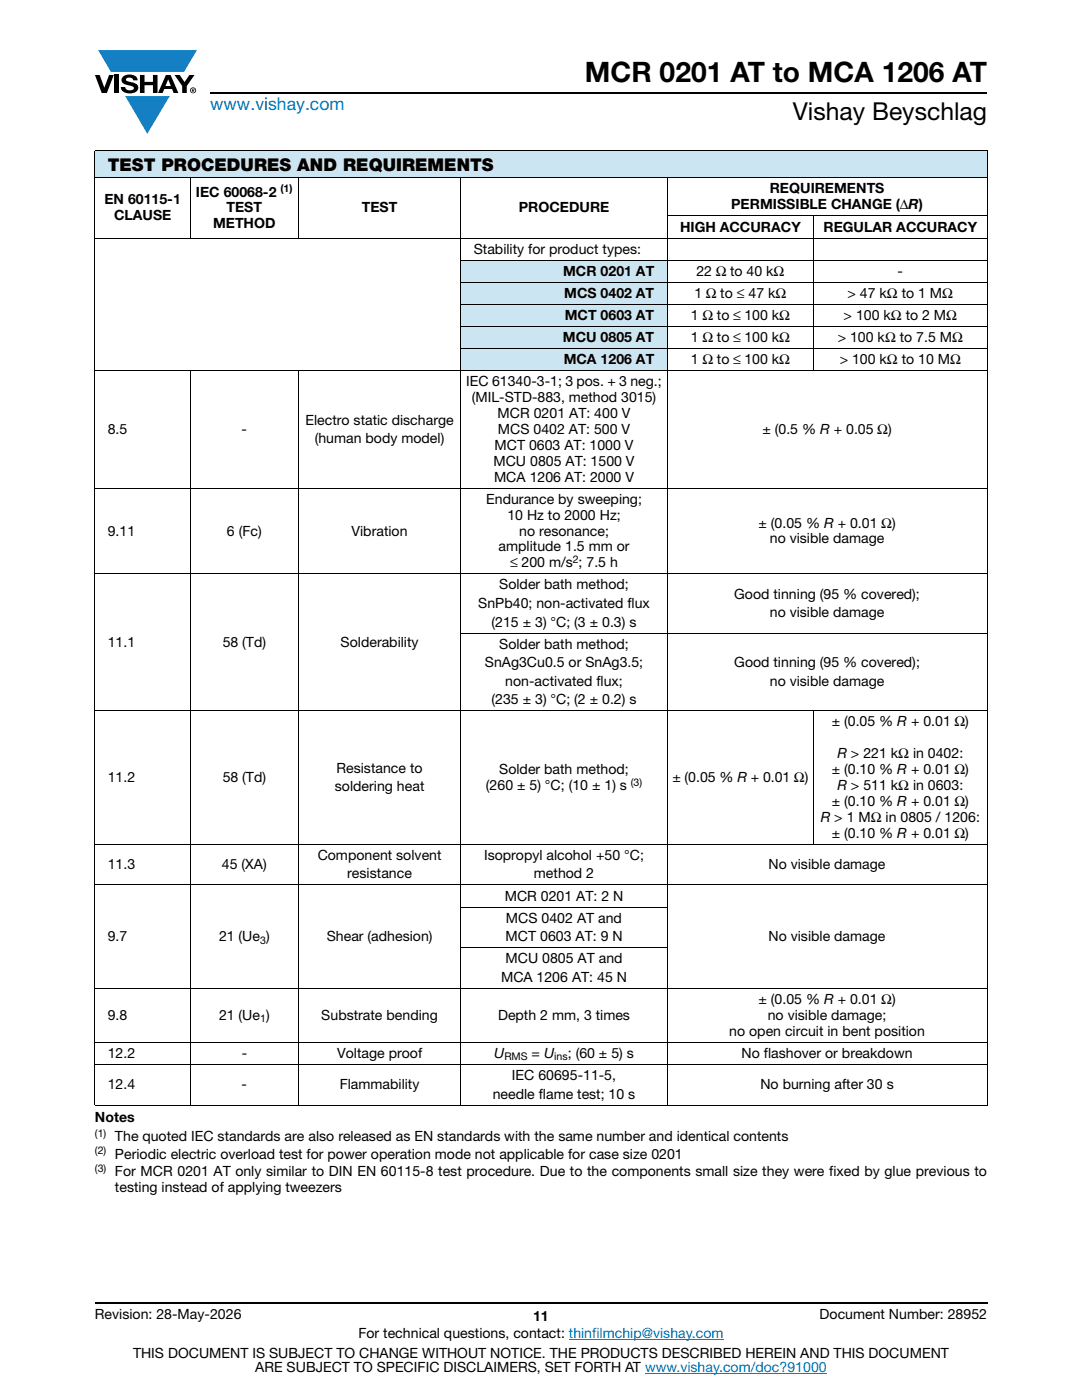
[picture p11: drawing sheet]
<svg xmlns="http://www.w3.org/2000/svg" width="216mm" height="279mm" viewBox="0 0 216 279" stroke-linecap="round" stroke-linejoin="round" font-family="sans-serif">
<defs><g id="words">
<text font-size="5.6" x="116.7" y="16.4">MCR 0201 AT to MCA 1206 AT</text>
<text font-size="4.9" x="158.2" y="24">Vishay Beyschlag</text>
<text font-size="3.5" fill="#007ec4" x="42" y="21.9">www.vishay.com</text>
<text font-size="3.5" x="21.5" y="34.1">TEST PROCEDURES AND REQUIREMENTS</text>
<g font-size="2.8">
<text x="20.8" y="40.8">EN 60115-1</text>
<text x="39.1" y="39.2">IEC 60068-2</text>
<text x="145.9" y="41.8">PERMISSIBLE CHANGE (ΔR)</text>
<text x="153.6" y="38.6">REQUIREMENTS</text>
<text x="22.8" y="44">CLAUSE</text>
<text x="42.5" y="45.6">METHOD</text>
<text x="45.2" y="42.4">TEST</text>
<text x="72.2" y="42.4">TEST</text>
<text x="103.5" y="42.4">PROCEDURE</text>
<text x="135.7" y="46.2">HIGH ACCURACY</text>
<text x="164.3" y="46.2">REGULAR ACCURACY</text>
<text x="94.5" y="50.6">Stability for product types:</text>
<text x="112.4" y="55">MCR 0201 AT</text>
<text x="112.6" y="59.4">MCS 0402 AT</text>
<text x="138.6" y="59.4">1 Ω to ≤ 47 kΩ</text>
<text x="139" y="55">22 Ω to 40 kΩ</text>
<text x="169.1" y="59.4">&gt; 47 kΩ to 1 MΩ</text>
<text x="179.1" y="55">-</text>
<text x="112.7" y="63.8">MCT 0603 AT</text>
<text x="137.8" y="63.8">1 Ω to ≤ 100 kΩ</text>
<text x="168.3" y="63.8">&gt; 100 kΩ to 2 MΩ</text>
<text x="112.3" y="68.2">MCU 0805 AT</text>
<text x="137.8" y="68.2">1 Ω to ≤ 100 kΩ</text>
<text x="167.2" y="68.2">&gt; 100 kΩ to 7.5 MΩ</text>
<text x="93" y="77.1">IEC 61340-3-1; 3 pos. + 3 neg.;</text>
<text x="112.5" y="72.7">MCA 1206 AT</text>
<text x="137.8" y="72.7">1 Ω to ≤ 100 kΩ</text>
<text x="167.6" y="72.7">&gt; 100 kΩ to 10 MΩ</text>
<text x="94.1" y="80.2">(MIL-STD-883, method 3015)</text>
<text x="99.3" y="83.4">MCR 0201 AT: 400 V</text>
<text x="21.5" y="86.6">8.5</text>
<text x="48.2" y="86.6">-</text>
<text x="60.9" y="84.7">Electro static discharge</text>
<text x="62.8" y="88.4">(human body model)</text>
<text x="98.7" y="89.8">MCT 0603 AT: 1000 V</text>
<text x="99.4" y="86.6">MCS 0402 AT: 500 V</text>
<text x="152.1" y="86.6">± (0.5 % R + 0.05 Ω)</text>
<text x="98.5" y="92.9">MCU 0805 AT: 1500 V</text>
<text x="97" y="100.5">Endurance by sweeping;</text>
<text x="98.6" y="96.1">MCA 1206 AT: 2000 V</text>
<text x="21.5" y="106.9">9.11</text>
<text x="45.3" y="106.9">6 (Fc)</text>
<text x="70.1" y="106.9">Vibration</text>
<text x="101.2" y="103.7">10 Hz to 2000 Hz;</text>
<text x="103.6" y="106.9">no resonance;</text>
<text x="151.4" y="105.3">± (0.05 % R + 0.01 Ω)</text>
<text x="99.5" y="110">amplitude 1.5 mm or</text>
<text x="101.8" y="113.2">≤ 200 m/s ; 7.5 h</text>
<text x="153.6" y="108.5">no visible damage</text>
<text x="99.6" y="117.6">Solder bath method;</text>
<text x="146.5" y="119.5">Good tinning (95 % covered);</text>
<text x="95.4" y="121.3">SnPb40; non-activated flux</text>
<text x="98.1" y="125.1">(215 ± 3) °C; (3 ± 0.3) s</text>
<text x="153.6" y="123.2">no visible damage</text>
<text x="21.5" y="129.1">11.1</text>
<text x="44.4" y="129.1">58 (Td)</text>
<text x="68" y="129.1">Solderability</text>
<text x="99.6" y="129.5">Solder bath method;</text>
<text x="96.8" y="133.2">SnAg3Cu0.5 or SnAg3.5;</text>
<text x="100.8" y="136.9">non-activated flux;</text>
<text x="146.5" y="133.2">Good tinning (95 % covered);</text>
<text x="153.6" y="136.9">no visible damage</text>
<text x="98.1" y="140.6">(235 ± 3) °C; (2 ± 0.2) s</text>
<text x="166" y="145">± (0.05 % R + 0.01 Ω)</text>
<text x="67.2" y="154.2">Resistance to</text>
<text x="99.6" y="154.5">Solder bath method;</text>
<text x="166" y="154.5">± (0.10 % R + 0.01 Ω)</text>
<text x="167.1" y="151.3">R &gt; 221 kΩ in 0402:</text>
<text x="21.5" y="156.1">11.2</text>
<text x="44.4" y="156.1">58 (Td)</text>
<text x="66.8" y="157.9">soldering heat</text>
<text x="97" y="157.7">(260 ± 5) °C; (10 ± 1) s</text>
<text x="134.2" y="156.1">± (0.05 % R + 0.01 Ω)</text>
<text x="166" y="160.8">± (0.10 % R + 0.01 Ω)</text>
<text x="167.1" y="157.7">R &gt; 511 kΩ in 0603:</text>
<text x="163.8" y="164">R &gt; 1 MΩ in 0805 / 1206:</text>
<text x="166" y="167.2">± (0.10 % R + 0.01 Ω)</text>
<text x="21.5" y="173.5">11.3</text>
<text x="44.3" y="173.5">45 (XA)</text>
<text x="63.4" y="171.6">Component solvent</text>
<text x="96.6" y="171.6">Isopropyl alcohol +50 °C;</text>
<text x="153.4" y="173.5">No visible damage</text>
<text x="69.3" y="175.3">resistance</text>
<text x="100.7" y="179.7">MCR 0201 AT: 2 N</text>
<text x="106.5" y="175.3">method 2</text>
<text x="101" y="184.1">MCS 0402 AT and</text>
<text x="21.5" y="187.8">9.7</text>
<text x="43.7" y="187.8">21 (Ue )</text>
<text x="65.2" y="187.8">Shear (adhesion)</text>
<text x="100.9" y="187.8">MCT 0603 AT: 9 N</text>
<text x="153.4" y="187.8">No visible damage</text>
<text x="100" y="196">MCA 1206 AT: 45 N</text>
<text x="100.9" y="192.3">MCU 0805 AT and</text>
<text x="21.5" y="203.5">9.8</text>
<text x="43.7" y="203.5">21 (Ue )</text>
<text x="64.1" y="203.5">Substrate bending</text>
<text x="99.4" y="203.5">Depth 2 mm, 3 times</text>
<text x="151.4" y="200.4">± (0.05 % R + 0.01 Ω)</text>
<text x="153.2" y="203.5">no visible damage;</text>
<text x="145.5" y="206.7">no open circuit in bent position</text>
<text x="21.5" y="211.1">12.2</text>
<text x="48.2" y="211.1">-</text>
<text x="67.3" y="211.1">Voltage proof</text>
<text x="98.6" y="211.1">U</text>
<text x="102.2" y="215.5">IEC 60695-11-5,</text>
<text x="106.1" y="211.1">= U</text>
<text x="113.3" y="211.1">; (60 ± 5) s</text>
<text x="148" y="211.1">No flashover or breakdown</text>
<text x="21.5" y="217.4">12.4</text>
<text x="48.2" y="217.4">-</text>
<text x="67.8" y="217.4">Flammability</text>
<text x="98.3" y="219.2">needle flame test; 10 s</text>
<text x="151.7" y="217.4">No burning after 30 s</text>
<text x="18.9" y="223.8">Notes</text>
<text x="22.9" y="227.7">The quoted IEC standards are also released as EN standards with the same number and identical contents</text>
<text x="22.9" y="231.2">Periodic electric overload test for power operation mode not applicable for case size 0201</text>
<text x="22.9" y="237.9">testing instead of applying tweezers</text>
<text x="22.9" y="234.8">For MCR 0201 AT only similar to DIN EN 60115-8 test procedure. Due to the components small size they were fixed by glue previous to</text>
<text x="18.9" y="263.3">Revision: 28-May-2026</text>
<text x="106.4" y="263.6">11</text>
<text x="163.6" y="263.3">Document Number: 28952</text>
<text x="71.5" y="267.1">For technical questions, contact: thinfilmchip@vishay.com</text>
<text x="26.5" y="271">THIS DOCUMENT IS SUBJECT TO CHANGE WITHOUT NOTICE. THE PRODUCTS DESCRIBED HEREIN AND THIS DOCUMENT</text>
<text x="50.9" y="273.8">ARE SUBJECT TO SPECIFIC DISCLAIMERS, SET FORTH AT www.vishay.com/doc?91000</text>
</g>
<g font-size="2.1">
<text x="56" y="38.4">(1)</text>
<text x="114.3" y="112.4">2</text>
<text x="125.9" y="156.8">(3)</text>
<text x="51.9" y="188.3">3</text>
<text x="51.9" y="204">1</text>
<text x="100.6" y="211.6">RMS</text>
<text x="110.6" y="211.6">ins</text>
<text x="18.9" y="226.9">(1)</text>
<text x="18.9" y="230.4">(2)</text>
<text x="18.9" y="233.9">(3)</text>
</g>
</g></defs>
<g fill="#147fc3">
<path d="M19.6 10h19.7l-2.6 4.3h-1.1h-13.5z"/>
<path d="M25 19.2h8.9l-4.5 7.5z"/>
</g>
<g fill="#000">
<path d="M18.9 15h1l.9 2.5 1-2.5h.9l-1.4 3.6h-1zM22.9 15h.9v3.6h-.9zM24.6 15.3a2.1 2.1 0 0 1 2.8 .3l.1 .4h-.9a.79 .79 0 0 0-.7-.5 .79 .79 0 0 0-.8 .4l.3 .3 1 .2a1.08 1.08 0 0 1 1.2 1 1.08 1.08 0 0 1-1.1 1.2 1.73 1.73 0 0 1-2.4-1.2h.9a.96 .96 0 0 0 .8 .6 .96 .96 0 0 0 .9-.4 1.31 1.31 0 0 0-1.2-.6 1.03 1.03 0 0 1-1.1-.6 1.03 1.03 0 0 1 .2-1.1zM27.9 15h.9v1.3h1.7v-1.3h.9v3.6h-.9v-1.6h-1.7v1.6h-.9zM34.8 15h1.1l.9 1.4 1-1.4h1l-1.5 2.2v1.4h-.9v-1.4z"/>
<path d="M33.6 15.9l.5 1.3h-1.1zM33.1 15l-1.6 3.6h1l.3-.8h1.5l.3 .8h1l-1.6-3.6z"/>
<path d="M38.4 17.8h.2v.2h-.2zM38.3 17.7v.7h.1v-.3l.4 .3-.2-.3 .2-.2-.1-.2z"/>
<path d="M38.1 18a.46 .46 0 0 1 .9 0 .46 .46 0 0 1-.9 0zM37.9 18a.6 .6 0 0 0 1.2 0 .6 .6 0 0 0-1.2 0z"/>
</g>
<path d="M42 18.6h155M18.9 260h178.1" fill="none" stroke="#000" stroke-width=".36"/>
<path d="M113.5 267.3h30.9M128.7 274h36.3" fill="none" stroke="#007ec4" stroke-width=".2"/>
<g fill="#cce5f3">
<path d="M18.9 30h178.1v5.5h-178.1z"/>
<path d="M92 51.9h41.1v4.4h-41.1z"/>
<path d="M92 56.3h41.1v4.4h-41.1z"/>
<path d="M92 60.7h41.1v4.4h-41.1z"/>
<path d="M92 65.1h41.1v4.4h-41.1z"/>
<path d="M92 69.5h41.1v4.5h-41.1z"/>
</g>
<g fill="none" stroke="#000" stroke-width=".2">
<path d="M18.9 30h178.1M18.9 35.5h178.1M18.9 30.1v190.4M38 35.4v12.2M59.5 35.4v12.2M92 35.4v185.2M133.1 35.4v185.2M197 30.1v190.4M18.9 47.5h178.1M91.9 51.9h105.1M91.9 56.3h105.1M133 43.1h64"/>
<path d="M162.3 43v31M18.9 74h178.1M38 73.9v146.7M59.5 73.9v146.7M91.9 60.7h105.1M91.9 65.1h105.1M91.9 69.5h105.1M18.9 97.4h178.1M18.9 114.5h178.1M91.9 126.3h105.1M18.9 141.9h178.1M162.3 141.8v26.8"/>
<path d="M18.9 168.5h178.1M18.9 176.6h178.1M18.9 197.3h178.1M91.9 181h41.3M91.9 189.1h41.3M18.9 208h178.1M18.9 212.4h178.1M18.9 220.5h178.1"/>
</g>
<use href="#words"/>
</svg>
